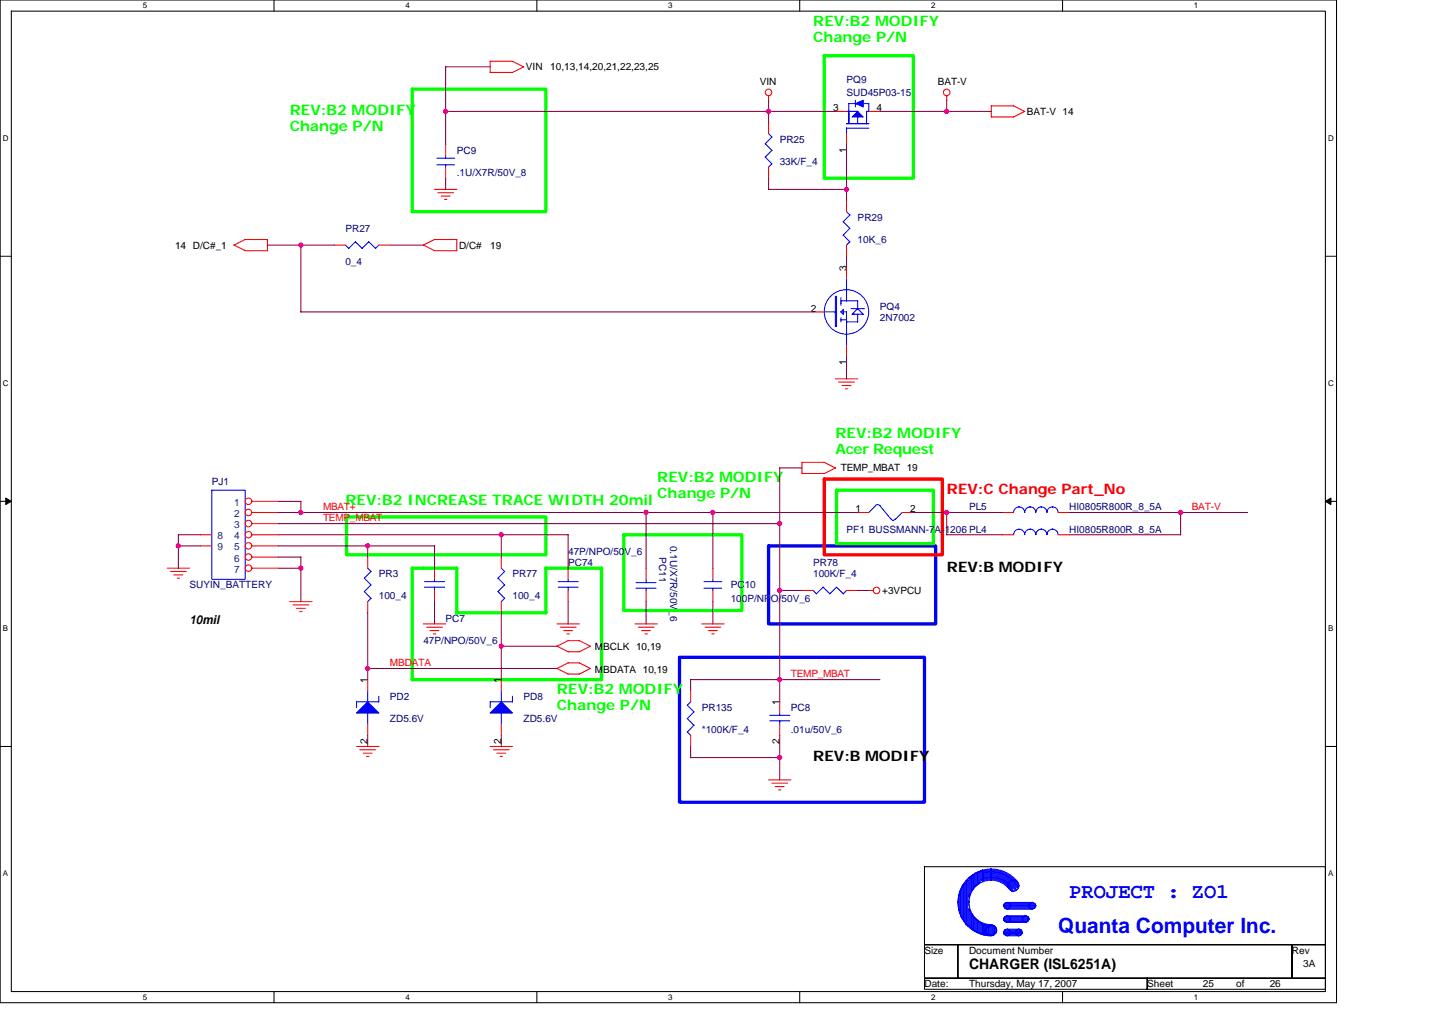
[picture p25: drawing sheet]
<svg xmlns="http://www.w3.org/2000/svg" width="297mm" height="210mm" viewBox="0 0 297 210" stroke-linecap="round" stroke-linejoin="round" font-family="sans-serif">
<defs><g id="words">
<g font-size="4.3" fill="#00f">
<text x="219.5" y="184.2">PROJECT : ZO1</text>
<text x="217.2" y="191.5">Quanta Computer Inc.</text>
</g>
<g font-size="3" fill="#0f0">
<text x="166.9" y="5.2">REV:B2 MODIFY</text>
<text x="166.9" y="8.5">Change P/N</text>
<text x="59.5" y="23.5">REV:B2 MODIFY</text>
<text x="59.5" y="26.8">Change P/N</text>
<text x="171.5" y="89.8">REV:B2 MODIFY</text>
<text x="171.5" y="93.1">Acer Request</text>
<text x="134.9" y="99">REV:B2 MODIFY</text>
<text x="70.9" y="103.5">REV:B2 INCREASE TRACE WIDTH 20mil</text>
<text x="134.9" y="102.3">Change P/N</text>
<text x="114.3" y="142.4">REV:B2 MODIFY</text>
<text x="114.3" y="145.7">Change P/N</text>
</g>
<text font-size="3" fill="#f00" x="194.3" y="101.3">REV:C Change Part_No</text>
<g font-size="3">
<text x="194.3" y="117.3">REV:B MODIFY</text>
<text x="166.9" y="156.1">REV:B MODIFY</text>
<text x="198.9" y="198.9">CHARGER (ISL6251A)</text>
</g>
<text font-size="2.5" x="38.9" y="128">10mil</text>
<g font-size="2.1">
<text x="107.9" y="14.4">VIN</text>
<text x="113" y="14.4">10,13,14,20,21,22,23,25</text>
<text x="156" y="17.4">VIN</text>
<text x="192.5" y="17.4">BAT-V</text>
<text x="171" y="22.8">3</text>
<text x="180" y="22.8">4</text>
<text x="210.8" y="23.6">BAT-V 14</text>
<text x="173.8" y="31.4" transform="rotate(-90 173.8 31.4)">1</text>
<text x="35.9" y="51">14 D/C#_1</text>
<text x="94.2" y="51">D/C#</text>
<text x="100.6" y="51">19</text>
<text x="173.8" y="55.5" transform="rotate(-90 173.8 55.5)">3</text>
<text x="166.5" y="64">2</text>
<text x="173.8" y="74.9" transform="rotate(-90 173.8 74.9)">1</text>
<text x="172.6" y="96.7">TEMP_MBAT 19</text>
<text x="175.6" y="105.1">1</text>
<text x="186.8" y="105.1">2</text>
<text x="181.1" y="121.9">+3VPCU</text>
<text x="122.1" y="133.3">MBCLK 10,19</text>
<text x="75.5" y="140.1" transform="rotate(-90 75.5 140.1)">1</text>
<text x="102.9" y="140.1" transform="rotate(-90 102.9 140.1)">1</text>
<text x="122.1" y="138.1">MBDATA 10,19</text>
<text x="160" y="144.7" transform="rotate(-90 160 144.7)">1</text>
<text x="75.5" y="152.6" transform="rotate(-90 75.5 152.6)">2</text>
<text x="102.9" y="152.6" transform="rotate(-90 102.9 152.6)">2</text>
<text x="160" y="152.6" transform="rotate(-90 160 152.6)">2</text>
<text x="189.8" y="195.7">Size</text>
<text x="198.9" y="195.7">Document Number</text>
<text x="265.2" y="195.7">Rev</text>
<text x="189.8" y="202.5">Date:</text>
<text x="198.9" y="202.5">Thursday, May 17, 2007</text>
<text x="235.5" y="202.5">Sheet</text>
<text x="246.9" y="202.5">25</text>
<text x="253.8" y="202.5">of</text>
<text x="260.6" y="202.5">26</text>
<text x="267.5" y="198.4">3A</text>
</g>
<g font-size="2.1" fill="#000080">
<text x="173.8" y="16.9">PQ9</text>
<text x="173.8" y="19.7">SUD45P03-15</text>
<text x="160.1" y="29.3">PR25</text>
<text x="93.8" y="31.6">PC9</text>
<text x="160.1" y="33.8">33K/F_4</text>
<text x="93.8" y="36.1">.1U/X7R/50V_8</text>
<text x="70.9" y="47.6">PR27</text>
<text x="176.1" y="45.3">PR29</text>
<text x="176.1" y="49.8">10K_6</text>
<text x="70.9" y="54.4">0_4</text>
<text x="180.6" y="63.6">PQ4</text>
<text x="180.6" y="65.8">2N7002</text>
<text x="43.5" y="99.5">PJ1</text>
<text x="198.9" y="104.7">PL5</text>
<text x="219.5" y="104.7">HI0805R800R_8_5A</text>
<text x="116.6" y="113.9">47P/NPO/50V_6</text>
<text x="137.6" y="112" transform="rotate(90 137.6 112)">0.1U/X7R/50V_6</text>
<text x="173.8" y="109.3">PF1 BUSSMANN-7A-1206 PL4</text>
<text x="219.5" y="109.3">HI0805R800R_8_5A</text>
<text x="77.8" y="118.4">PR3</text>
<text x="105.2" y="118.4">PR77</text>
<text x="116.6" y="116.1">PC74</text>
<text x="135.3" y="114.3" transform="rotate(90 135.3 114.3)">PC11</text>
<text x="166.9" y="116.1">PR78</text>
<text x="166.9" y="118.4">100K/F_4</text>
<text x="38.9" y="120.7">SUYIN_BATTERY</text>
<text x="77.8" y="123">100_4</text>
<text x="105.2" y="123">100_4</text>
<text x="150" y="120.7">PC10</text>
<text x="150" y="123.5">100P/NPO/50V_6</text>
<text x="91.5" y="127.6">PC7</text>
<text x="86.9" y="132.1">47P/NPO/50V_6</text>
<text x="80" y="143.6">PD2</text>
<text x="107.5" y="143.6">PD8</text>
<text x="80" y="148.1">ZD5.6V</text>
<text x="107.5" y="148.1">ZD5.6V</text>
<text x="144.1" y="145.9">PR135</text>
<text x="162.3" y="145.9">PC8</text>
<text x="144.1" y="150.4">*100K/F_4</text>
<text x="162.3" y="150.4">.01u/50V_6</text>
</g>
<g font-size="2.1" fill="#004080">
<text x="48" y="103.8">1</text>
<text x="48" y="106.1">2</text>
<text x="44.6" y="110.7">8</text>
<text x="44.6" y="112.9">9</text>
<text x="48" y="108.4">3</text>
<text x="48" y="110.7">4</text>
<text x="48" y="112.9">5</text>
<text x="48" y="115.2">6</text>
<text x="48" y="117.5">7</text>
</g>
<g font-size="2.1" fill="#f00">
<text x="66.3" y="104.7">MBAT+</text>
<text x="66.3" y="107">TEMP_MBAT</text>
<text x="244.6" y="104.7">BAT-V</text>
<text x="80.1" y="136.7">MBDATA</text>
<text x="162.3" y="139">TEMP_MBAT</text>
</g>
<g font-size="1.6">
<text x="29.3" y="1.7">5</text>
<text x="83.2" y="1.7">4</text>
<text x="137.2" y="1.7">3</text>
<text x="191.1" y="1.7">2</text>
<text x="245.1" y="1.7">1</text>
<text x=".6" y="28.9">D</text>
<text x="272.6" y="28.9">D</text>
<text x=".6" y="79.2">C</text>
<text x="272.6" y="79.2">C</text>
<text x=".6" y="129.5">B</text>
<text x="272.6" y="129.5">B</text>
<text x=".6" y="179.7">A</text>
<text x="272.6" y="179.7">A</text>
<text x="29.3" y="205.1">5</text>
<text x="83.2" y="205.1">4</text>
<text x="137.2" y="205.1">3</text>
<text x="191.1" y="205.1">2</text>
<text x="245.1" y="205.1">1</text>
</g>
</g></defs>
<path d="M0 0h274.4v205.7h-274.4zM2.3 2.3h269.8v201.2h-269.8z" fill="none" stroke="#000" stroke-width=".21"/>
<g fill="#fff">
<path d="M29.3 .2h.9v1.8h-.9z"/>
<path d="M29.3 203.7h.9v1.8h-.9z"/>
</g>
<path d="M56.3 0v2.3M56.3 203.5v2.2" fill="none" stroke="#000" stroke-width=".21"/>
<g fill="#fff">
<path d="M83.2 .2h.9v1.8h-.9z"/>
<path d="M83.2 203.7h.9v1.8h-.9z"/>
</g>
<path d="M110.2 0v2.3M110.2 203.5v2.2" fill="none" stroke="#000" stroke-width=".21"/>
<g fill="#fff">
<path d="M137.2 .2h.9v1.8h-.9z"/>
<path d="M137.2 203.7h.9v1.8h-.9z"/>
</g>
<path d="M164.2 0v2.3M164.2 203.5v2.2" fill="none" stroke="#000" stroke-width=".21"/>
<g fill="#fff">
<path d="M191.1 .2h.9v1.8h-.9z"/>
<path d="M191.1 203.7h.9v1.8h-.9z"/>
</g>
<path d="M218.1 0v2.3M218.1 203.5v2.2" fill="none" stroke="#000" stroke-width=".21"/>
<g fill="#fff">
<path d="M245.1 .2h.9v1.8h-.9z"/>
<path d="M245.1 203.7h.9v1.8h-.9z"/>
<path d="M.6 27.4h1.2v1.8h-1.2z"/>
<path d="M272.6 27.4h1.2v1.8h-1.2z"/>
<path d="M.6 77.7h1.2v1.8h-1.2z"/>
<path d="M272.6 77.7h1.2v1.8h-1.2z"/>
</g>
<path d="M0 52.6h2.3M272.1 52.6h2.3" fill="none" stroke="#000" stroke-width=".21"/>
<g fill="#fff">
<path d="M.6 128h1.1v1.8h-1.1z"/>
<path d="M272.6 128h1.1v1.8h-1.1z"/>
</g>
<path d="M0 102.9h2.3M272.1 102.9h2.3" fill="none" stroke="#000" stroke-width=".21"/>
<path d="M1.2 102.2l1.1 .7-1.1 .6zM272.1 102.9l1.1-.7v1.3z" fill="#000" stroke="#000" stroke-width=".21"/>
<g fill="#fff">
<path d="M.6 178.3h1.1v1.8h-1.1z"/>
<path d="M272.6 178.3h1.1v1.8h-1.1z"/>
</g>
<path d="M0 153.2h2.3M272.1 153.2h2.3M189.8 177.8h82.3v16h-82.3zM189.8 193.8h6.8v6.9h-6.8zM196.6 193.8h68.6v6.9h-68.6zM265.2 193.8h6.9v6.9h-6.9zM189.8 200.7h45.7v2.3h-45.7zM235.5 200.7h36.6v2.3h-36.6z" fill="none" stroke="#000" stroke-width=".21"/>
<path d="M84.6 18.3h27.5v25.1h-27.5zM169.2 11.4h18.3v25.2h-18.3zM71.1 106.1h41v7.7h-41zM84.6 116.6h9.2v9.2l18.3-.1M84.6 116.6v22.8M112.1 116.6h11.4M112.1 116.6v9.1M123.5 116.6v22.9M128.1 109.7h24.2v15.6h-24.2zM171.7 100.6h19.9v10.9h-19.9zM84.6 139.4h38.9" fill="none" stroke="#0f0" stroke-width=".68"/>
<path d="M157.8 112h34.3v16h-34.3zM139.5 134.9h50.3v29.7h-50.3z" fill="none" stroke="#00f" stroke-width=".68"/>
<path d="M169.2 98.3h24.2v15.5h-24.2z" fill="none" stroke="#f00" stroke-width=".68"/>
<g fill="none" stroke="#f00" stroke-width=".21">
<path d="M100.6 14.9h4.6M107.5 13.7l-2.3 1.2M107.5 13.7l-2.3-1.1h-4.6v2.3M157.8 19.7v.9M194.3 19.7v.9M89.2 38.9h4.6M89.9 39.5h3.2M91.5 29.7v2.3M91.5 34.3v2.3M157.8 25.1v2.3M157.8 34.3v2.3M171.5 22.9h2.3"/>
<path d="M173.8 27.4v2.3M178.3 22.9h2.3M208.1 21.7l2.3 1.2M208.1 21.7h-4.6v2.3h4.6l2.3-1.1M50.3 51.4h4.6M50.3 49.1h4.6v2.4M50.4 49.1l-2.4 1.2 2.3 1.1M68.6 50.3h2.3M77.8 50.3h2.2M89.2 49.1h4.6v2.4M89.2 49.1l-2.3 1.2 2.3 1.1h4.6M90.5 40.2h1.9"/>
<path d="M91.2 40.9h.5M173.8 41.1v2.3M173.8 50.3v2.3M173.8 54.9v2.2M166.9 64h2.3M171.5 77.7h4.6M172.2 78.4h3.2M172.8 79.1h1.9M173.5 79.8h.5M173.8 70.9v2.3M164.6 94.9h4.6l2.3 1.1-2.3 1.2M164.6 94.8v2.4h4.6"/>
<path d="M34.3 116.6h4.6M35 117.3h3.2M35.7 118h1.8M36.4 118.6h.5M41.2 109.7h2.3M41.2 112h2.3M51.7 116.6h5.5M51.7 105.2h5.5M51.7 102.9h5.5M51.7 107.4h5.5M51.7 109.7h5.5M51.7 112h5.5"/>
<path d="M51.7 114.3h5.5M75.5 114.3v2.3M89.2 116.6v2.3M102.9 114.3v2.3M116.6 116.6v2.3M132.6 116.6v2.3M146.3 116.6v2.3M176.1 105.2h2.2M185.2 105.2h2.3M205.8 105.2h2.3M205.8 109.7h2.3M217.2 105.2h2.3"/>
<path d="M217.2 109.7h2.3M59.5 123.4h4.6M60.2 124.1h3.2M60.8 124.8h1.9M61.5 125.5h.5M75.5 123.4v2.3M75.5 139.4v2.3M86.9 128h4.6M87.6 128.7h3.2M88.3 129.4h1.8M89 130.1h.4M89.2 121.2v2.2"/>
<path d="M102.9 123.4v2.3M102.9 139.4v2.3M114.3 132.6l2.3 1.1M114.3 137.1l2.3 1.2M114.3 128h4.6M114.3 132.6l2.3-1.2h2.3l2.3 1.2-2.3 1.2-2.3-.1M114.3 137.2l2.3-1.2h2.3l2.3 1.2-2.3 1.1h-2.3M115 128.7h3.3M115.7 129.4h1.8M116.4 130.1h.5M116.6 121.2v2.2M130.3 128h4.6"/>
<path d="M131 128.7h3.3M131.7 129.4h1.8M132.4 130.1h.5M132.6 121.2v2.2M144.1 128h4.6M144.7 128.7h3.3M145.4 129.4h1.9M146.1 130.1h.5M146.3 121.2v2.2M164.6 121.2h2.3M173.8 121.2h2.3M178.3 121.2h1"/>
<path d="M73.2 153.2h4.6M73.9 153.8h3.2M74.5 154.5h1.9M75.2 155.2h.5M75.5 148.6v2.3M100.6 153.2h4.6M101.3 153.8h3.2M102 154.5h1.8M102.7 155.2h.5M102.9 148.6v2.3M141.8 141.7v2.3M141.8 150.9v2.3"/>
<path d="M160.1 144v2.3M160.1 148.6v2.3M157.8 160h4.6M158.5 160.7h3.2M159.1 161.4h1.9M159.8 162.1h.5"/>
<circle cx="157.8" cy="19" r=".67"/>
<circle cx="194.3" cy="19" r=".67"/>
<circle cx="51" cy="116.6" r=".67"/>
<circle cx="51" cy="102.9" r=".67"/>
<circle cx="51" cy="109.7" r=".67"/>
<circle cx="51" cy="114.3" r=".67"/>
<circle cx="51" cy="112" r=".67"/>
<circle cx="51" cy="105.1" r=".67"/>
<circle cx="51" cy="107.4" r=".67"/>
<circle cx="179.9" cy="121.1" r=".67"/>
</g>
<g fill="none" stroke="#00f" stroke-width=".21">
<path d="M89.6 33.8h3.7M89.7 32.5h3.6M91.5 32v.5M91.5 33.8v.5M157.1 32.2l1.4 1.4-.7 .7M157.8 27.4l.7 .7-1.4 1.4 1.4 1.4M158.5 30.9l-1.4 1.4M173.8 22.9l2.3-.1v2.6M173.8 25.4h4.5M175.6 21.3h-1.4v4.1M175.6 20.6v1.3M177.2 21.3l1.1-.1v1.7h-.4v2.5"/>
<path d="M178.4 26.3h-4.6v1.1M70.9 50.3l.7 .7M73 49.6l1.4 1.4M73 49.6l-1.4 1.4M75.7 49.6l1.4 1.4M75.7 49.6l-1.4 1.4M77.8 50.3l-.7 .7M173.1 45.5l1.4 1.4M173.8 57.1v4.6M173.8 43.4l.7 .7M174.5 44.1l-1.4 1.4M174.5 46.9l-1.4 1.4 1.4 1.3"/>
<path d="M174.5 49.6l-.7 .7M169.2 64h2.3M171.7 60.8v6.2h-.2M171.7 60.8h-.2v6.2M172.6 61.7h3.5v1.7M172.6 65.6h1.2M172.6 64l.5-.5v1M172.6 64l.5 .5M172.6 61v1.7M172.6 65.2v.9M173.1 64h.7v6.9M174.7 63.3h2.8"/>
<path d="M174.9 64.5h2.3M176.1 64.5v1.6h-2.3M176.1 63.3l1.1 1.2M176.1 63.3l-1.2 1.2M43.5 100.6h6.8v18.3h-6.8zM74.8 118.6l1.4 1.4-1.4 1.4M75.5 116.6l.7 .7-1.4 1.4M87.1 119.3h4.2M89.2 118.9v.5M102.9 116.6l.7 .7M103.6 117.3l-1.4 1.4 1.4 1.3M114.6 119.3h4.1"/>
<path d="M116.6 118.9v.5M130.6 119.5h4.1M132.6 118.9v.7M144.5 119.3h3.7M146.3 118.9v.5M179.7 103.7a.69 .69 0 0 1 .9 0M179.7 103.8l-1.4 1.4M180.6 103.8l2.3 2.7M183 106.5l.4 .3 .4-.3M185.2 105.1l-1.4 1.4M208.1 105.1a1.13 1.13 0 0 1 1.1-1.1 1.15 1.15 0 0 1 1.2 1.1 1.13 1.13 0 0 1 1.1-1.1 1.15 1.15 0 0 1 1.1 1.1 1.13 1.13 0 0 1 1.2-1.1 1.15 1.15 0 0 1 1.1 1.1 1.13 1.13 0 0 1 1.1-1.1h.1a1.15 1.15 0 0 1 1.1 1.1M208.1 109.7a1.13 1.13 0 0 1 1.1-1.1 1.15 1.15 0 0 1 1.2 1.1 1.13 1.13 0 0 1 1.1-1.1 1.15 1.15 0 0 1 1.1 1.1 1.13 1.13 0 0 1 1.2-1.1 1.15 1.15 0 0 1 1.1 1.1 1.13 1.13 0 0 1 1.1-1.1h.1a1.15 1.15 0 0 1 1.1 1.1"/>
<path d="M74.8 121.4l1.4 1.4M76.2 122.8l-.7 .7M87.1 120.5h4.2M89.2 120.5v.7M102.2 121.4l1.4 1.4M103.6 120l-1.4 1.4M103.6 122.8l-.7 .7M114.6 120.5h4.1M116.6 120.5v.7M130.6 120.7h4.1M132.6 120.7v.5M144.5 120.7h3.7"/>
<path d="M146.3 120.7v.5M166.9 121.1l.7 .7M168.9 120.5l1.4 1.4 1.4-1.4M169 120.5l-1.4 1.4M171.7 120.5l1.4 1.4 .7-.7M75.5 141.7v2.3M75.5 146.3v2.3M77.8 142.9v1.1M77.8 144h-4.6v1.2M102.9 141.7v2.3M102.9 146.3v2.3M105.2 142.9v1.1h-4.6v1.2"/>
<path d="M141.1 150.2l.7 .7M141.8 144l-.7 .7 1.4 1.3-1.4 1.4 1.3 1.4M142.5 148.8l-1.4 1.4M158 147.9h4.1M158 146.8h4.1M160.1 146.3v.5M160.1 147.9v.7M199.4 179.9v3l.2-.3M199.4 179.9l-.2 .2v3.2M199.8 179.5v2.7M199.9 179.4l-.3 .3v2.9M200.7 179v2.3"/>
<path d="M200.8 179l-.3 .2v2.3M201 179v2.1M201.2 178.8v2.3M201.2 178.8l-.2 .2M201.4 178.8v1.8l.3 .2v-2.3l-.3 .3M201.7 180l1.7-.3a5.5 5.5 0 0 1 5 3M201.7 179.7l1.7-.2a5.7 5.7 0 0 1 5.2 3.2M201.7 179.5l1.7-.3a5.9 5.9 0 0 1 5.3 3M201.7 179.2l1.7-.2a6.2 6.2 0 0 1 5.5 3.2M201.9 179l1.5-.2a6.4 6.4 0 0 1 5.7 3.2M201.9 178.7l1.5-.2a6.6 6.6 0 0 1 5.8 3.2M201.9 178.8v1.8"/>
<path d="M196.9 183.6v3.2M197.1 182.9v4.6l-.2-.7M197.1 182.9l.2-.5v5.8l.3 .2M197.5 181.9v6.5M197.8 181.5v7.3M197.8 188.8l.2 .3M197.8 181.5l-.3 .5M198 189.1v-7.8l.3-.3-.1 8.8M198.5 180.8v8.9M198.5 180.8l.2-.2v9.4h.2M198.9 180.1v3.9l.3-.7M198.9 186.5v3.5"/>
<path d="M198.9 186.5l.3 .5v3.2M199.2 190.2l.2 .2M199.4 187.4v3M199.4 187.5l.2 .4M199.6 187.9v2.8l.3 .2M199.8 188.1v2.8M199.8 188.1l.3 .3M200.1 188.4v2.7h.2v-2.5M200.1 181.9l-.3 .3M200.3 181.8v-2.6h-.2v2.8M200.3 188.6l.3 .2M200.5 188.8v2.5h.3l-.1-2.3 .3 .3"/>
<path d="M200.6 181.5l-.3 .2M201 189.3v2.1l.2 .2v-2.3l.3 .2M201 181l-.3 .3M201.4 189.5v2.1h.3v-2.1M201.7 189.7h.2v1.9h.2M201.7 180.7l1.7-.3a4.8 4.8 0 0 1 4.3 2.5M201.7 180.4l1.7-.3a5 5 0 0 1 4.6 2.8M201.7 180.2l1.7-.3a5.3 5.3 0 0 1 4.6 2.5M201.9 191.8h.5M202.1 191.6v-1.9h.3v2.1M202.6 189.7v2.1M202.6 189.7l-.7 2.1"/>
<path d="M202.8 191.5l-.2 .3M203 190.2v1.6M203 190.2l-.2-.5v1.9M203.3 189.9v1.9h-.3M203.3 190h.2M203.5 190v1.8M203.7 189.9v1.9h-.2M203.7 190h.3M204 190v1.8M204.2 191.5l-.2 .3M204.4 190.4v1M204.4 190.4l-.2-.2v1.4"/>
<path d="M206 185.8h6.7M206.2 186.1h6.2M206.2 188.4h4.8M206.2 185.4h6.2v.3M206.2 190.9h3.5v.2h-3.7v.3l3.9-.1-.2 .3M206.2 186.1l.3 .2M206.2 188.1h4.8v.3M206.2 188.4l-.2 .2h5.3l-.3 .2M206.5 186.3h5.9M206.5 191.8h3.2M206.7 190.6h2.5M206.7 192h2.5"/>
<path d="M206.7 189.3h3.9M206.7 187.9h3.9M206.7 186.5h5.3M206.7 185.2h5.3M207 182.3a4.6 4.6 0 0 0-3.6-1.7h.1a4.5 4.5 0 0 0-4.6 4.5 4.6 4.6 0 0 0 4.6 4.6M208.8 180.9a6.9 6.9 0 0 0-5.4-2.6h.1a6.8 6.8 0 0 0-6.9 6.8 6.9 6.9 0 0 0 6.9 6.9M209.7 191.6h-3.7l.5 .2M211 188.8h-5l.5 .3h4.3M212.4 185.6h-6.4v.3M212.6 185.8l-.2 .3"/>
<circle cx="173.8" cy="64" r="4.6"/>
<circle cx="203.5" cy="190.9" r="1.14"/>
<circle cx="206.7" cy="191.3" r=".68"/>
<circle cx="206.7" cy="185.8" r=".68"/>
<circle cx="206.7" cy="188.6" r=".67"/>
<circle cx="208.1" cy="181.7" r="1.14"/>
<circle cx="209.2" cy="191.3" r=".67"/>
<circle cx="210.6" cy="188.6" r=".67"/>
<circle cx="211.9" cy="185.8" r=".68"/>
</g>
<g fill="#00f" stroke="#00f" stroke-width=".21">
<path d="M75.5 144l2.3 2.3h-4.6z" fill-rule="evenodd"/>
<path d="M176.1 22.9l1.1 1.1h-2.3z" fill-rule="evenodd"/>
<path d="M175.6 21.3l1.6-.7v1.3z" fill-rule="evenodd"/>
<path d="M102.9 144l2.3 2.3h-4.6z" fill-rule="evenodd"/>
</g>
<g fill="none" stroke="#800040" stroke-width=".21">
<path d="M100.6 13.7h-9.1v16M91.5 22.9h80M91.5 36.6v2.3M157.8 38.9h16M157.8 20.6v4.6M157.8 36.6v2.3M173.8 29.7v11.5M180.6 22.9h22.9M194.3 20.6v2.3M54.9 50.3h13.7M61.8 50.3v13.7M80 50.3h6.9"/>
<path d="M173.8 52.6v2.3M61.8 64h105.1M173.8 73.2v4.5M164.7 96h-4.6v48M36.6 112h4.6M41.2 109.7h-4.6v6.9M57.2 105.2h118.9M57.2 112h32v4.6M57.2 109.7h59.4v6.9M57.2 116.6h4.6M57.2 102.9h4.6M57.2 107.4h102.9"/>
<path d="M57.2 114.3h4.6M61.8 102.9v2.3M61.8 114.3v9.2M75.5 112v2.3M102.9 109.7v4.6M132.6 105.2v11.4M146.3 105.2v11.4M187.5 105.2h18.3M194.3 109.7h11.5M194.3 105.2v4.5M219.5 105.2h36.6M219.5 109.7h22.9"/>
<path d="M242.4 105.2v4.5M75.5 125.7v13.8M75.5 137.2h38.9M89.2 123.4v4.6M102.9 125.7v13.8M102.9 132.6h11.5M116.6 123.4v4.6M132.6 123.4v4.6M146.3 123.4v4.6M160.1 121.2h4.6M176.1 121.2h2.3M180.7 139.4h-38.9v2.4"/>
<path d="M75.5 150.9v2.3M102.9 150.9v2.3M141.8 153.2v2.3l18.3-.1M160.1 150.9v9.1"/>
</g>
<g fill="#f0f" stroke="#f0f" stroke-width=".21">
<circle cx="160" cy="139.4" r=".46"/>
<circle cx="132.6" cy="105.1" r=".46"/>
<circle cx="75.5" cy="112" r=".46"/>
<circle cx="75.5" cy="137.1" r=".46"/>
<circle cx="173.8" cy="38.8" r=".46"/>
<circle cx="160" cy="121.1" r=".46"/>
<circle cx="61.7" cy="116.6" r=".46"/>
<circle cx="61.7" cy="105.1" r=".46"/>
<circle cx="102.9" cy="109.7" r=".46"/>
<circle cx="194.3" cy="22.8" r=".46"/>
<circle cx="102.9" cy="132.6" r=".46"/>
<circle cx="36.6" cy="112" r=".46"/>
<circle cx="61.7" cy="50.3" r=".46"/>
<circle cx="160" cy="107.4" r=".46"/>
<circle cx="91.5" cy="22.8" r=".46"/>
<circle cx="157.8" cy="22.8" r=".46"/>
<circle cx="160" cy="155.4" r=".46"/>
<circle cx="242.3" cy="105.1" r=".46"/>
<circle cx="146.3" cy="105.1" r=".46"/>
<circle cx="194.3" cy="105.1" r=".46"/>
</g>
<use href="#words"/>
</svg>
